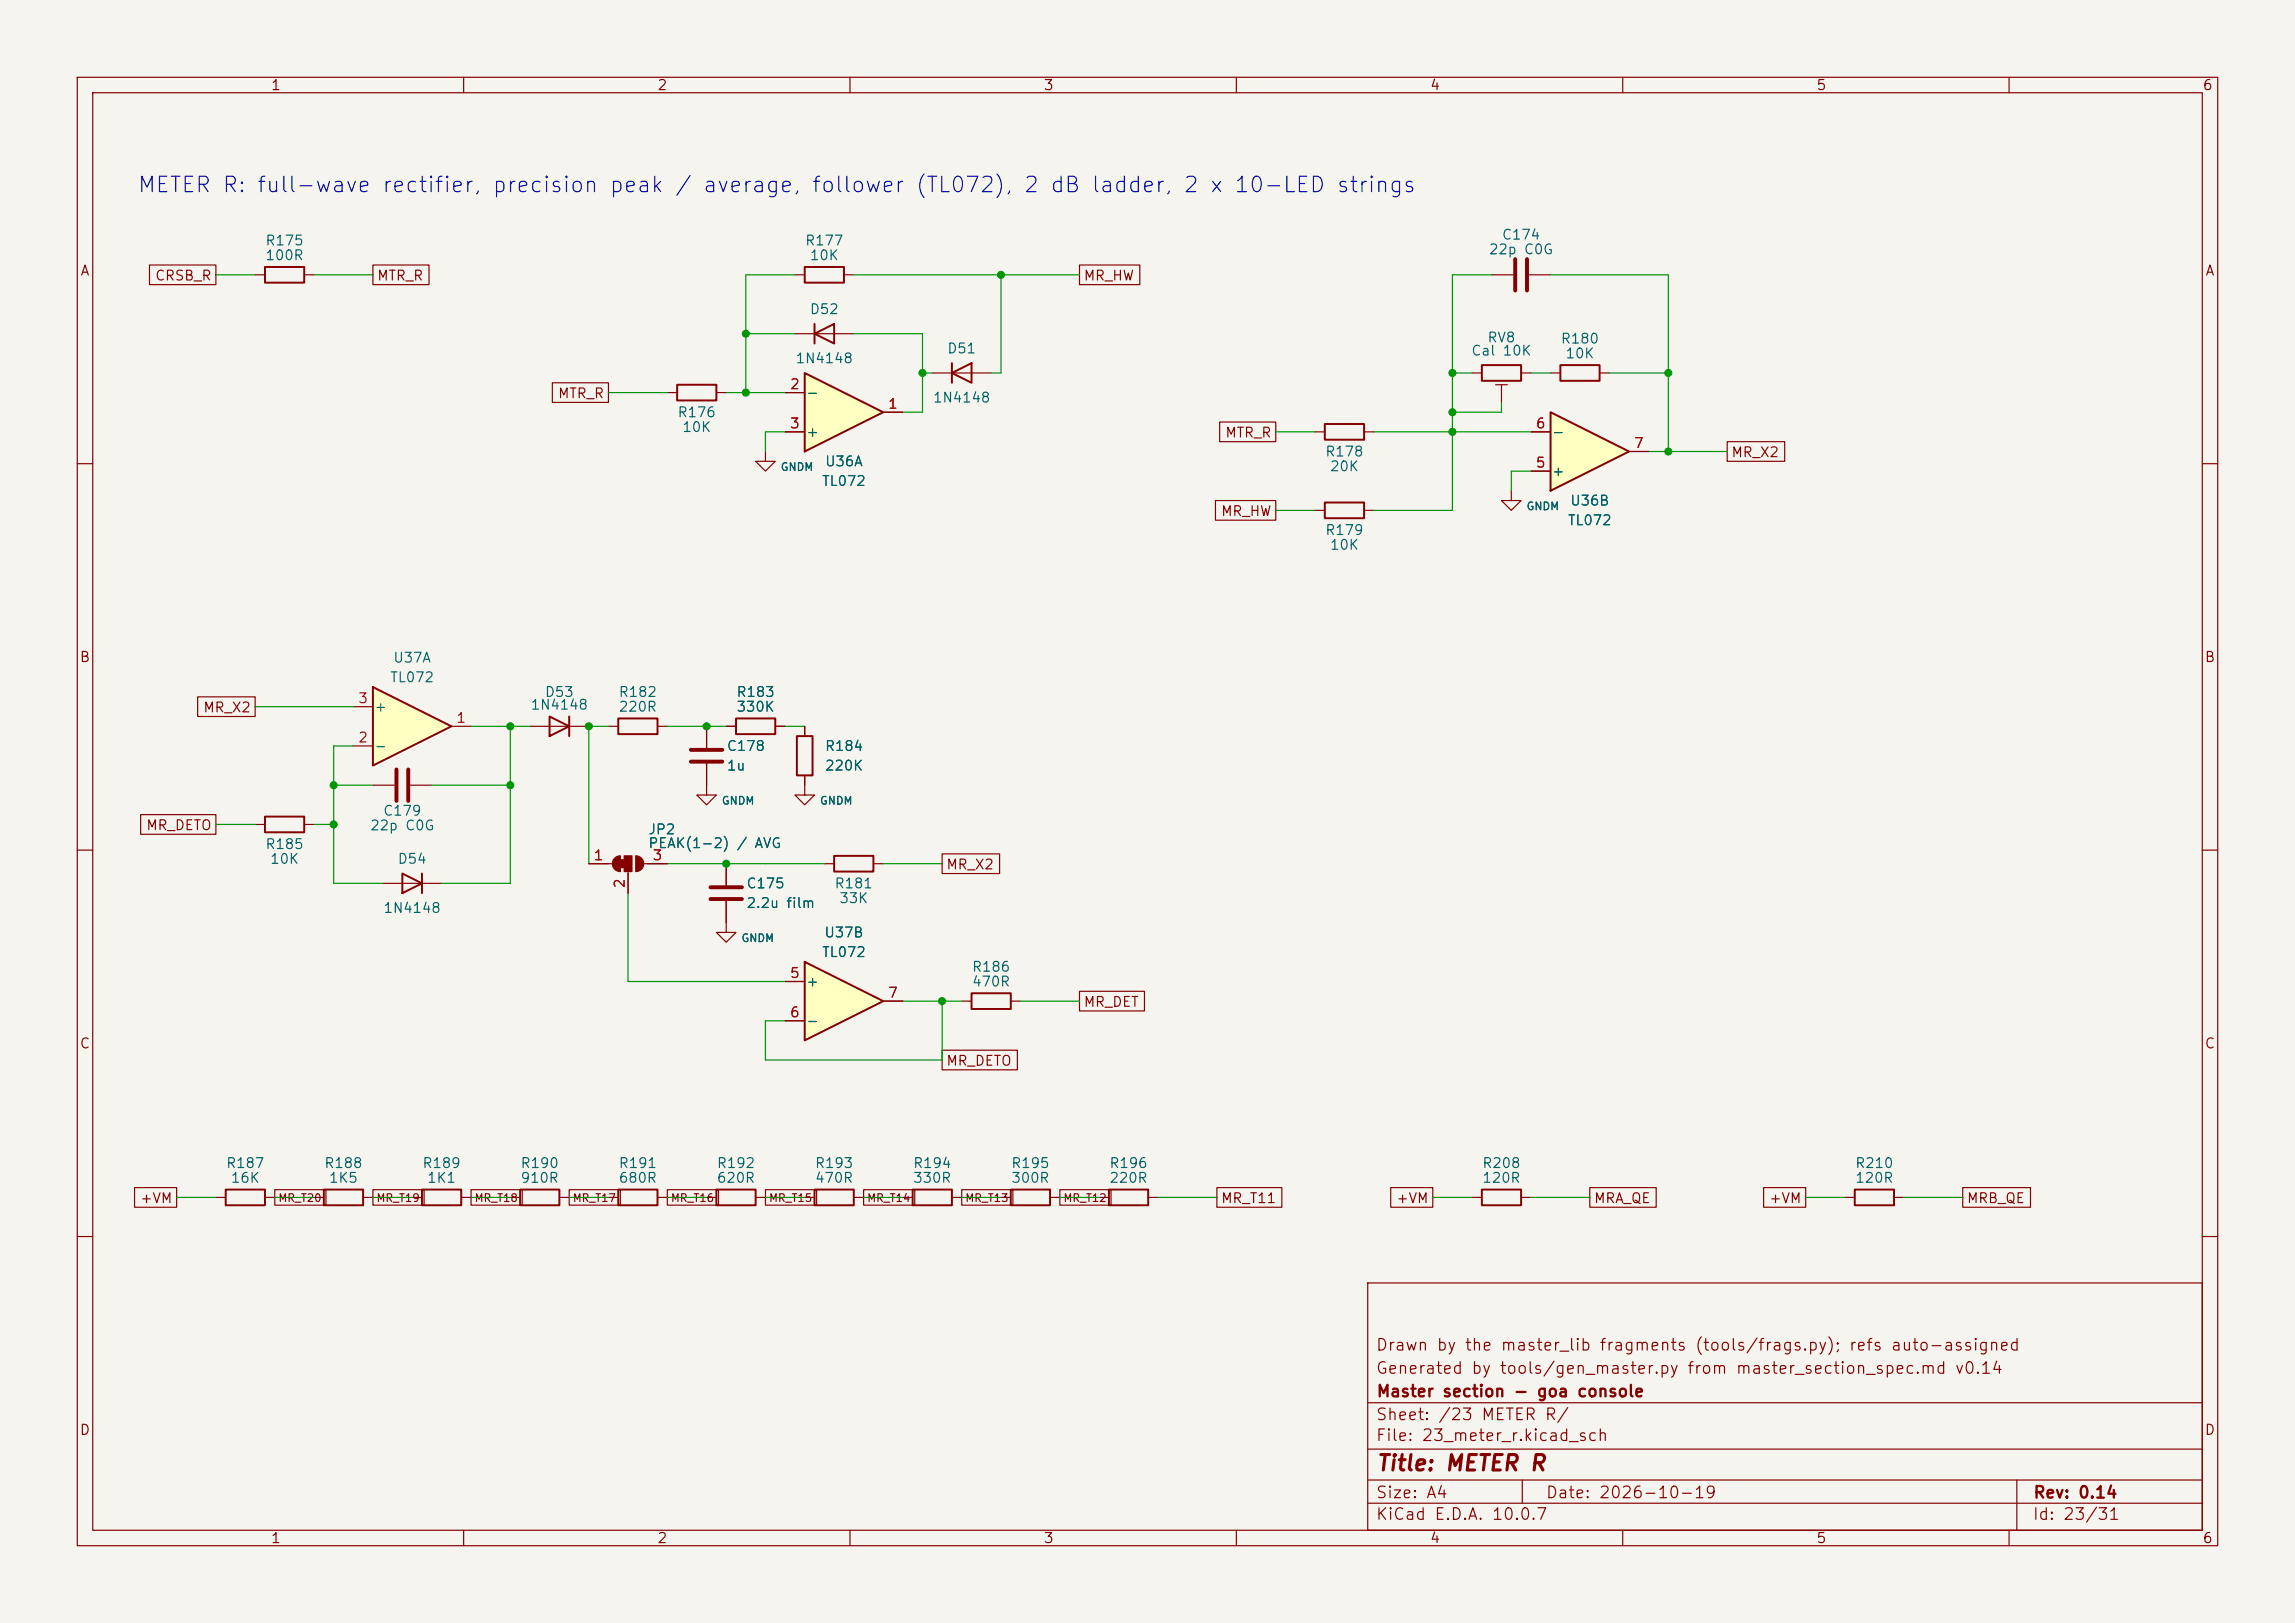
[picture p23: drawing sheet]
<svg xmlns="http://www.w3.org/2000/svg" width="297mm" height="210mm" viewBox="0 0 297 210" stroke-linecap="round" stroke-linejoin="round" font-family="sans-serif">
<defs><g id="words">
<text font-size="2" fill="#0000c2" x="17.7" y="25.4">METER R: full-wave rectifier, precision peak / average, follower (TL072), 2 dB ladder, 2 x 10-LED strings</text>
<text font-size="2" fill="#840000" x="178" y="190.8">Title: METER R</text>
<g font-size="1.5" fill="#840000">
<text x="178" y="178.1">Generated by tools/gen_master.py from master_section_spec.md v0.14</text>
<text x="178" y="175.1">Drawn by the master_lib fragments (tools/frags.py); refs auto-assigned</text>
<text x="178" y="184.1">Sheet: /23 METER R/</text>
<text x="178" y="181.1">Master section - goa console</text>
<text x="178" y="186.8">File: 23_meter_r.kicad_sch</text>
<text x="178" y="197">KiCad E.D.A. 10.0.7</text>
<text x="178" y="194.2">Size: A4</text>
<text x="200" y="194.2">Date: 2026-10-19</text>
<text x="263" y="197">Id: 23/31</text>
<text x="263" y="194.2">Rev: 0.14</text>
</g>
<g font-size="1.3" fill="#840000">
<text x="35" y="12">1</text>
<text x="85" y="12">2</text>
<text x="135" y="12">3</text>
<text x="185" y="12">4</text>
<text x="235" y="12">5</text>
<text x="285" y="12">6</text>
<text x="10.3" y="36">A</text>
<text x="285.3" y="36">A</text>
<text x="20" y="36.6">CRSB_R</text>
<text x="48.7" y="36.6">MTR_R</text>
<text x="140.1" y="36.6">MR_HW</text>
<text x="72.1" y="51.9">MTR_R</text>
<text x="158.5" y="56.9">MTR_R</text>
<text x="224" y="59.5">MR_X2</text>
<text x="157.9" y="67.1">MR_HW</text>
<text x="10.2" y="86">B</text>
<text x="285.2" y="86">B</text>
<text x="26.2" y="92.5">MR_X2</text>
<text x="18.8" y="107.7">MR_DETO</text>
<text x="122.4" y="112.8">MR_X2</text>
<text x="140.1" y="130.6">MR_DET</text>
<text x="10.2" y="136">C</text>
<text x="285.2" y="136">C</text>
<text x="122.4" y="138.2">MR_DETO</text>
<text x="18" y="156">+VM</text>
<text x="157.9" y="156">MR_T11</text>
<text x="180.6" y="156">+VM</text>
<text x="206.2" y="156">MRA_QE</text>
<text x="228.9" y="156">+VM</text>
<text x="254.4" y="156">MRB_QE</text>
<text x="10.2" y="186">D</text>
<text x="285.2" y="186">D</text>
<text x="35" y="200">1</text>
<text x="85" y="200">2</text>
<text x="135" y="200">3</text>
<text x="185" y="200">4</text>
<text x="235" y="200">5</text>
<text x="285" y="200">6</text>
</g>
<g font-size="1.3" fill="#006464">
<text x="34.3" y="32.1">R175</text>
<text x="34.3" y="34">100R</text>
<text x="104.1" y="32.1">R177</text>
<text x="104.7" y="34">10K</text>
<text x="192.6" y="33.2">22p C0G</text>
<text x="194.3" y="31.3">C174</text>
<text x="104.7" y="41">D52</text>
<text x="102.9" y="47.3">1N4148</text>
<text x="122.5" y="46">D51</text>
<text x="190.3" y="46.3">Cal 10K</text>
<text x="192.4" y="44.6">RV8</text>
<text x="201.9" y="44.8">R180</text>
<text x="202.5" y="46.7">10K</text>
<text x="104.2" y="51.8">-</text>
<text x="120.6" y="52.4">1N4148</text>
<text x="87.6" y="54.3">R176</text>
<text x="88.2" y="56.2">10K</text>
<text x="104.2" y="56.8">+</text>
<text x="171.4" y="59.4">R178</text>
<text x="200.8" y="56.8">-</text>
<text x="106.3" y="63.2">TL072</text>
<text x="106.7" y="60.7">U36A</text>
<text x="172" y="61.3">20K</text>
<text x="200.8" y="61.9">+</text>
<text x="203.1" y="65.7">U36B</text>
<text x="171.4" y="69.5">R179</text>
<text x="172" y="71.5">10K</text>
<text x="202.8" y="68.3">TL072</text>
<text x="50.4" y="88.6">TL072</text>
<text x="50.8" y="86.1">U37A</text>
<text x="48.4" y="92.4">+</text>
<text x="68.6" y="92.1">1N4148</text>
<text x="70.4" y="90.5">D53</text>
<text x="80" y="90.5">R182</text>
<text x="80" y="92.4">220R</text>
<text x="95.2" y="90.5">R183</text>
<text x="95.2" y="92.4">330K</text>
<text x="48.4" y="97.5">-</text>
<text x="94" y="97.5">C178</text>
<text x="94" y="100">1u</text>
<text x="106.7" y="97.5">R184</text>
<text x="106.7" y="100">220K</text>
<text x="47.8" y="107.8">22p C0G</text>
<text x="49.5" y="105.9">C179</text>
<text x="34.3" y="110.2">R185</text>
<text x="34.9" y="112.1">10K</text>
<text x="51.4" y="112.1">D54</text>
<text x="83.8" y="108.3">JP2</text>
<text x="83.8" y="110.1">PEAK(1-2) / AVG</text>
<text x="49.5" y="118.4">1N4148</text>
<text x="96.5" y="115.3">C175</text>
<text x="96.5" y="117.8">2.2u film</text>
<text x="107.9" y="115.3">R181</text>
<text x="108.5" y="117.2">33K</text>
<text x="106.3" y="124.2">TL072</text>
<text x="106.6" y="121.6">U37B</text>
<text x="104.2" y="128">+</text>
<text x="125.7" y="126.1">R186</text>
<text x="125.7" y="128">470R</text>
<text x="104.2" y="133">-</text>
<text x="29.2" y="151.5">R187</text>
<text x="29.8" y="153.4">16K</text>
<text x="41.9" y="151.5">R188</text>
<text x="42.5" y="153.4">1K5</text>
<text x="54.6" y="151.5">R189</text>
<text x="55.2" y="153.4">1K1</text>
<text x="67.3" y="151.5">R190</text>
<text x="67.3" y="153.4">910R</text>
<text x="80" y="151.5">R191</text>
<text x="80" y="153.4">680R</text>
<text x="92.7" y="151.5">R192</text>
<text x="92.7" y="153.4">620R</text>
<text x="105.4" y="151.5">R193</text>
<text x="105.4" y="153.4">470R</text>
<text x="118.1" y="151.5">R194</text>
<text x="118.1" y="153.4">330R</text>
<text x="130.8" y="151.5">R195</text>
<text x="130.8" y="153.4">300R</text>
<text x="143.5" y="151.5">R196</text>
<text x="143.5" y="153.4">220R</text>
<text x="191.7" y="151.5">R208</text>
<text x="191.7" y="153.4">120R</text>
<text x="240" y="151.5">R210</text>
<text x="240" y="153.4">120R</text>
</g>
<g font-size="1.3" fill="#a90000">
<text x="102.1" y="50.7">2</text>
<text x="114.8" y="53.2">1</text>
<text x="102.1" y="55.7">3</text>
<text x="198.7" y="55.7">6</text>
<text x="211.4" y="58.3">7</text>
<text x="198.7" y="60.8">5</text>
<text x="46.3" y="91.3">3</text>
<text x="59" y="93.8">1</text>
<text x="46.3" y="96.4">2</text>
<text x="76.7" y="111.6">1</text>
<text x="84.4" y="111.6">3</text>
<text x="81.1" y="115" transform="rotate(-90 81.1 115)">2</text>
<text x="102.1" y="126.9">5</text>
<text x="102.1" y="131.9">6</text>
<text x="114.8" y="129.4">7</text>
</g>
<g font-size="1" fill="#006464">
<text x="100.9" y="61.2">GNDM</text>
<text x="197.5" y="66.3">GNDM</text>
<text x="93.3" y="104.4">GNDM</text>
<text x="106" y="104.4">GNDM</text>
<text x="95.9" y="122.1">GNDM</text>
</g>
<g font-size="1" fill="#840000">
<text x="35.9" y="155.8">MR_T20</text>
<text x="48.6" y="155.8">MR_T19</text>
<text x="61.3" y="155.8">MR_T18</text>
<text x="74" y="155.8">MR_T17</text>
<text x="86.7" y="155.8">MR_T16</text>
<text x="99.4" y="155.8">MR_T15</text>
<text x="112.1" y="155.8">MR_T14</text>
<text x="124.8" y="155.8">MR_T13</text>
<text x="137.5" y="155.8">MR_T12</text>
</g>
</g></defs>
<path d="M0 0h297v210h-297z" fill="#f5f4ef" stroke="#f5f4ef" stroke-width=".13"/>
<g fill="none" stroke="#840000" stroke-width=".15">
<path d="M10 10h277v190h-277zM12 12h273v186h-273zM60 10v2M110 10v2M160 10v2M210 10v2M260 10v2M10 60h2M285 60h2M10 110h2M285 110h2M10 160h2"/>
<path d="M177 166h108v32h-108zM285 160h2M60 198v2M110 198v2M160 198v2M177 194.5h108M177 191.5h108M177 187.5h108M177 181.5h108M197 191.5v3M210 198v2M260 198v2"/>
<path d="M261 191.5v6.5"/>
</g>
<path d="M200.7 53.3l10.1 5.1-10.1 5.1z" fill="#ffffc2"/>
<path d="M87.6 49.8h5.1v2h-5.1zM200.7 53.3l10.1 5.1-10.1 5.1zM95.2 93h5.1v2h-5.1zM103.1 95.3h2.1v5h-2.1zM41.9 153.9h5.1v2.1h-5.1zM80 153.9h5.1v2.1h-5.1z" fill="none" stroke="#840000" stroke-width=".25"/>
<g fill="none" stroke="#840000" stroke-width=".15">
<path d="M86.4 50.8h1.2M92.7 50.8h1.3M198.1 55.9h2.6M210.8 58.4h2.6M198.1 61h2.6M91.4 98.8v4.1h1.3l-1.3 1.2-1.2-1.2h1.2M91.4 94v2.8M94 94h1.2M100.3 94h1.3M104.1 94v1.3M94 116.6v4.1h1.2l-1.2 1.2-1.3-1.2h1.3M94 111.8v2.8"/>
<path d="M104.1 100.3v2.6h1.3l-1.3 1.2-1.2-1.2h1.2M40.6 154.9h1.3M47 154.9h1.3M78.7 154.9h1.3M85.1 154.9h1.3"/>
</g>
<path d="M89.4 97h4.1M89.4 98.6h4.1M91.9 114.8h4.1M91.9 116.3h4.1" fill="none" stroke="#840000" stroke-width=".51"/>
<path d="M104.1 48.3l10.2 5-10.2 5.1z" fill="#ffffc2"/>
<g fill="none" stroke="#840000" stroke-width=".25">
<path d="M34.3 34.5h5.1v2.1h-5.1zM104.1 34.5h5.1v2.1h-5.1zM104.1 48.3l10.2 5-10.2 5.1zM105.4 43.2l2.5-1.3v2.6zM105.4 41.9v2.6M123.2 48.3l2.5-1.3v2.5zM123.2 47v2.5M71.1 92.7l2.6 1.3-2.6 1.3zM73.7 92.7v2.6M80 93h5.1v2h-5.1zM125.7 128.5h5.1v2.1h-5.1zM105.4 153.9h5.1v2.1h-5.1z"/>
<path d="M118.1 153.9h5.1v2.1h-5.1zM130.8 153.9h5.1v2.1h-5.1zM143.5 153.9h5.1v2.1h-5.1zM191.8 153.9h5v2.1h-5zM240 153.9h5.1v2.1h-5.1z"/>
</g>
<g fill="none" stroke="#840000" stroke-width=".15">
<path d="M33 35.6h1.3M39.4 35.6h1.2M102.9 35.6h1.2M109.2 35.6h1.3M99.1 58.4v1.3h1.2l-1.2 1.3-1.3-1.3h1.3M101.6 50.8h2.5M101.6 55.9h2.5M102.9 43.2h7.6M114.3 53.3h2.5M120.6 48.3h7.7M68.6 94h7.6M78.7 94h1.3"/>
<path d="M85.1 94h1.3M76.2 111.8h3M80.3 110.7v2.1M81.3 112.8v2.8M82.3 110.7v2.1M83.3 111.8h3.1M124.5 129.5h1.2M130.8 129.5h1.3M104.1 154.9h1.3M110.5 154.9h1.3M116.8 154.9h1.3M123.2 154.9h1.3"/>
<path d="M129.5 154.9h1.3M135.9 154.9h1.3M142.2 154.9h1.3M148.6 154.9h1.3M190.5 154.9h1.3M196.8 154.9h1.3M238.8 154.9h1.2M245.1 154.9h1.3"/>
</g>
<g fill="#840000" stroke="#840000" stroke-width=".15">
<path d="M80.3 111.3h.5v1h-.5z"/>
<path d="M79.5 111l.4-.2 .4-.1v2.1a1.02 1.02 0 0 1-1-.7 1.02 1.02 0 0 1 .2-1.1z"/>
<path d="M80.8 110.7h1v2.1h-1z"/>
<path d="M82.3 110.7a1.02 1.02 0 0 1 1 1.1 1.02 1.02 0 0 1-1 1z"/>
</g>
<path d="M104.1 124.5l10.2 5-10.2 5.1z" fill="#ffffc2"/>
<path d="M171.4 65h5.1v2.1h-5.1zM107.9 110.7h5.1v2.1h-5.1zM104.1 124.5l10.2 5-10.2 5.1zM29.2 153.9h5.1v2.1h-5.1zM54.6 153.9h5.1v2.1h-5.1zM67.3 153.9h5.1v2.1h-5.1zM92.7 153.9h5.1v2.1h-5.1z" fill="none" stroke="#840000" stroke-width=".25"/>
<g fill="none" stroke="#840000" stroke-width=".15">
<path d="M170.2 66h1.2M176.5 66h1.3M106.7 111.8h1.2M113 111.8h1.3M101.6 127h2.5M101.6 132.1h2.5M114.3 129.5h2.5M27.9 154.9h1.3M34.3 154.9h1.3M53.3 154.9h1.3M59.7 154.9h1.3M66 154.9h1.3"/>
<path d="M72.4 154.9h1.3M91.4 154.9h1.3M97.8 154.9h1.3"/>
</g>
<path d="M48.3 88.9l10.1 5.1-10.1 5.1z" fill="#ffffc2"/>
<path d="M171.4 54.9h5.1v2h-5.1zM191.8 47.2h5v2.1h-5zM201.9 47.2h5.1v2.1h-5.1zM48.3 88.9l10.1 5.1-10.1 5.1zM34.3 105.7h5.1v2h-5.1zM52.1 113l2.5 1.3-2.5 1.3zM54.6 113v2.6" fill="none" stroke="#840000" stroke-width=".25"/>
<g fill="none" stroke="#840000" stroke-width=".15">
<path d="M19.3 34.3h8.6v2.5h-8.6zM48.3 34.3h7.2v2.5h-7.2zM139.7 34.3h7.8v2.5h-7.8zM193 35.6h2.8M197.9 35.6h2.8M71.5 49.5h7.2v2.6h-7.2zM101.6 55.9h2.5M101.6 50.8h2.5M114.3 53.3h2.5M157.8 54.6h7.3v2.6h-7.3zM170.2 55.9h1.2M176.5 55.9h1.3"/>
<path d="M190.5 48.3h1.3M193.5 49.8h1.6M194.3 49.8v2.3M196.8 48.3h1.3M198.1 55.9h2.6M200.7 48.3h1.2M207 48.3h1.3M210.8 58.4h2.6M223.5 57.1h7.5v2.6h-7.5zM157.3 64.8h7.8v2.5h-7.8zM195.6 63.5v1.3h1.2l-1.2 1.2-1.3-1.2h1.3M198.1 61h2.6"/>
<path d="M25.6 90.2h7.4v2.5h-7.4zM45.7 96.5h2.6M45.7 91.4h2.6M58.4 94h2.6M91.4 94v2.8M91.4 98.8v2.8M94 94h1.2M100.3 94h1.3M104.1 94v1.3M18.2 105.4h9.7v2.6h-9.7zM33 106.7h1.3M39.4 106.7h1.2"/>
<path d="M48.3 101.6h2.8M49.5 114.3h7.6M53.1 101.6h2.8M76.2 111.8h2.5M81.3 113v2.6M83.8 111.8h2.6M94 111.8v2.8M94 116.6v2.8M104.1 100.3v1.3M121.9 110.5h7.5v2.5h-7.5zM101.6 127h2.5M101.6 132.1h2.5"/>
<path d="M114.3 129.5h2.5M121.9 135.9h9.8v2.5h-9.8zM139.7 128.3h8.4v2.5h-8.4zM17.4 153.7h5.5v2.5h-5.5zM35.6 153.9h6.6v2h-6.6zM48.3 153.9h6.6v2h-6.6zM61 153.9h6.6v2h-6.6zM73.7 153.9h6.6v2h-6.6zM86.4 153.9h6.6v2h-6.6zM99.1 153.9h6.6v2h-6.6zM111.8 153.9h6.6v2h-6.6zM124.5 153.9h6.6v2h-6.6z"/>
<path d="M137.2 153.9h6.6v2h-6.6zM157.5 153.7h8.4v2.5h-8.4zM180 153.7h5.4v2.5h-5.4zM205.7 153.7h8.6v2.5h-8.6zM228.2 153.7h5.5v2.5h-5.5zM254 153.7h8.8v2.5h-8.8z"/>
</g>
<path d="M196.1 33.5v4.1M197.6 33.5v4.1M51.3 99.6v4M52.8 99.6v4" fill="none" stroke="#840000" stroke-width=".51"/>
<g fill="none" stroke="#009600" stroke-width=".15">
<path d="M27.9 35.6h5.1M40.6 35.6h7.7M102.9 35.6h-6.4v15.2M110.5 35.6h29.2M129.5 35.6v12.7h-1.2M193 35.6h-5v30.4h-10.2M200.7 35.6h15.2v22.8M78.7 50.8h7.7M94 50.8h7.6M96.5 43.2h6.4M101.6 55.9h-2.5v2.5M110.5 43.2h8.9v10.1h-2.6"/>
<path d="M119.4 48.3h1.2M165.1 55.9h5.1M177.8 55.9h20.3M188 48.3h2.5M194.3 52.1v1.2h-6.3M198.1 48.3h2.6M208.3 48.3h7.6M213.4 58.4h10.1M165.1 66h5.1M198.1 61h-2.5v2.5M33 91.4h12.7M45.7 96.5h-2.5v17.8h6.3"/>
<path d="M61 94h7.6M66 94v20.3h-8.9M78.7 94h-2.5v17.8M86.4 94h7.6M101.6 94h2.5M27.9 106.7h5.1M40.6 106.7h2.6M43.2 101.6h5.1M55.9 101.6h10.1M81.3 115.6v11.4h20.3M86.4 111.8h20.3M114.3 111.8h7.6"/>
<path d="M116.8 129.5h7.7M121.9 129.5v7.7h-22.8v-5.1h2.5M132.1 129.5h7.6M22.9 154.9h5M35.6 154.9h5M48.3 154.9h5M61 154.9h5M73.7 154.9h5M86.4 154.9h5M99.1 154.9h5M111.8 154.9h5M124.5 154.9h5"/>
<path d="M137.2 154.9h5M149.9 154.9h7.6M185.4 154.9h5.1M198.1 154.9h7.6M233.7 154.9h5.1M246.4 154.9h7.6"/>
</g>
<g fill="#009600" stroke="#009600" stroke-width=".13">
<circle cx="96.5" cy="50.8" r=".46"/>
<circle cx="96.5" cy="43.2" r=".46"/>
<circle cx="119.4" cy="48.3" r=".46"/>
<circle cx="76.2" cy="94" r=".46"/>
<circle cx="91.4" cy="94" r=".46"/>
<circle cx="129.5" cy="35.6" r=".46"/>
<circle cx="188" cy="48.3" r=".46"/>
<circle cx="188" cy="53.3" r=".46"/>
<circle cx="188" cy="55.9" r=".46"/>
<circle cx="215.9" cy="48.3" r=".46"/>
<circle cx="215.9" cy="58.4" r=".46"/>
<circle cx="43.2" cy="101.6" r=".46"/>
<circle cx="43.2" cy="106.7" r=".46"/>
<circle cx="121.9" cy="129.5" r=".46"/>
<circle cx="66" cy="94" r=".46"/>
<circle cx="66" cy="101.6" r=".46"/>
<circle cx="94" cy="111.8" r=".46"/>
</g>
<use href="#words"/>
</svg>
